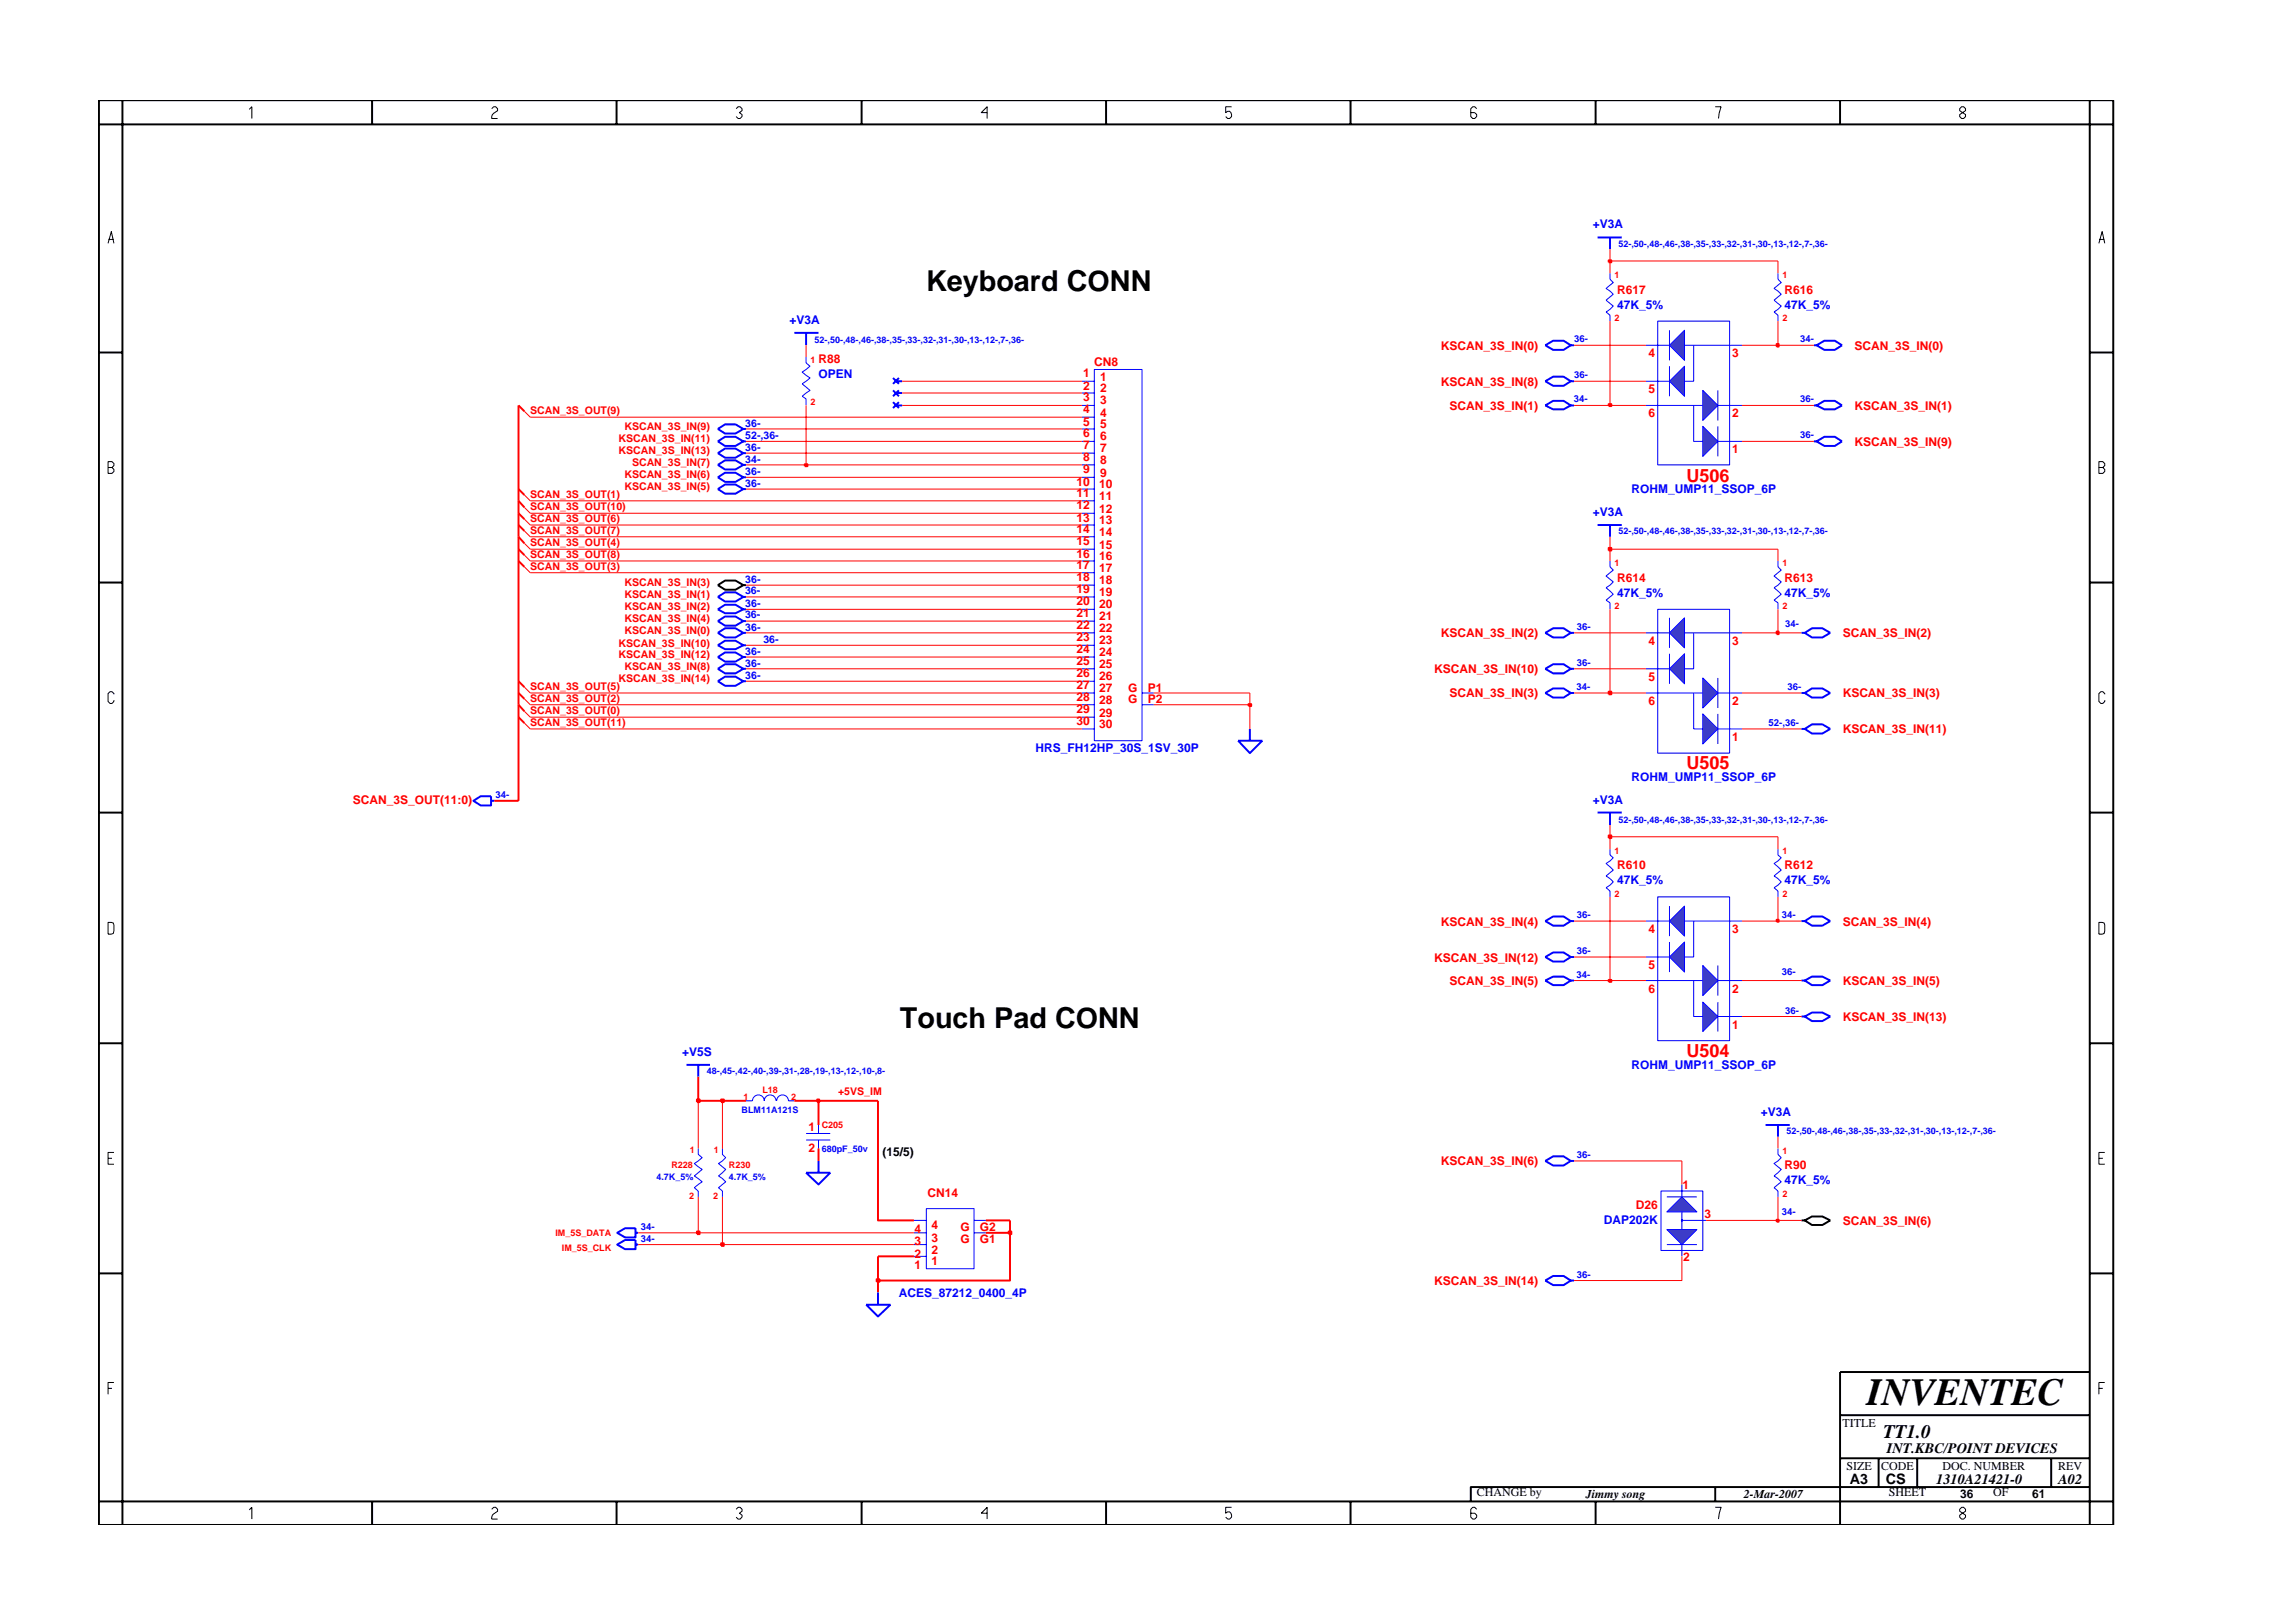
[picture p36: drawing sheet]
<svg xmlns="http://www.w3.org/2000/svg" width="297mm" height="210mm" viewBox="0 0 297 210" stroke-linecap="round" stroke-linejoin="round" font-family="sans-serif">
<defs><g id="words">
<text font-size="5" x="241.8" y="182">INVENTEC</text>
<g font-size="3.7">
<text x="120" y="37.7">Keyboard CONN</text>
<text x="116.6" y="133.1">Touch Pad CONN</text>
</g>
<text font-size="2.5" x="244" y="186.3">TT1.0</text>
<g font-size="2.3" fill="#f00">
<text x="218.5" y="62.4">U506</text>
<text x="218.5" y="99.6">U505</text>
<text x="218.5" y="137">U504</text>
</g>
<g font-size="1.9">
<text x="244.4" y="188.2">INT.KBC/POINT DEVICES</text>
<text x="239.6" y="192.2">A3</text>
<text x="244.3" y="192.3">CS</text>
<text x="250.8" y="192.2">1310A21421-0</text>
<text x="266.6" y="192.2">A02</text>
</g>
<g font-size="1.6" fill="#00f">
<text x="206.3" y="29.6">+V3A</text>
<text x="209.5" y="40">47K_5%</text>
<text x="231.2" y="40">47K_5%</text>
<text x="102.3" y="42">+V3A</text>
<text x="106" y="49">OPEN</text>
<text x="211.3" y="63.9">ROHM_UMP11_SSOP_6P</text>
<text x="206.3" y="66.8">+V3A</text>
<text x="209.5" y="77.3">47K_5%</text>
<text x="231.2" y="77.3">47K_5%</text>
<text x="134.1" y="97.5">HRS_FH12HP_30S_1SV_30P</text>
<text x="211.3" y="101.2">ROHM_UMP11_SSOP_6P</text>
<text x="206.3" y="104.2">+V3A</text>
<text x="209.5" y="114.6">47K_5%</text>
<text x="231.2" y="114.6">47K_5%</text>
<text x="88.4" y="136.8">+V5S</text>
<text x="211.3" y="138.4">ROHM_UMP11_SSOP_6P</text>
<text x="228.1" y="144.5">+V3A</text>
<text x="231.2" y="153.4">47K_5%</text>
<text x="207.7" y="158.5">DAP202K</text>
<text x="116.5" y="168">ACES_87212_0400_4P</text>
</g>
<g font-size="1.6" fill="#f00">
<text x="209.5" y="38">R617</text>
<text x="231.2" y="38">R616</text>
<text x="106" y="47">R88</text>
<text x="141.8" y="47.4">CN8</text>
<text x="186.6" y="45.3">KSCAN_3S_IN(0)</text>
<text x="213.5" y="46.2">4</text>
<text x="224.4" y="46.2">3</text>
<text x="240.2" y="45.3">SCAN_3S_IN(0)</text>
<text x="140.3" y="52">3</text>
<text x="140.3" y="50.5">2</text>
<text x="140.3" y="48.9">1</text>
<text x="140.3" y="53.5">4</text>
<text x="142.5" y="52.4">3</text>
<text x="142.5" y="50.8">2</text>
<text x="142.5" y="49.3">1</text>
<text x="142.5" y="54">4</text>
<text x="186.6" y="50">KSCAN_3S_IN(8)</text>
<text x="187.8" y="53.1">SCAN_3S_IN(1)</text>
<text x="213.5" y="50.9">5</text>
<text x="240.2" y="53.1">KSCAN_3S_IN(1)</text>
<text x="140.3" y="55.1">5</text>
<text x="140.3" y="56.6">6</text>
<text x="140.3" y="58.2">7</text>
<text x="140.3" y="59.8">8</text>
<text x="142.5" y="55.5">5</text>
<text x="142.5" y="57">6</text>
<text x="142.5" y="58.6">7</text>
<text x="213.5" y="54">6</text>
<text x="224.4" y="58.7">1</text>
<text x="224.4" y="54">2</text>
<text x="240.2" y="57.8">KSCAN_3S_IN(9)</text>
<text x="139.4" y="64.4">11</text>
<text x="139.4" y="66">12</text>
<text x="139.4" y="62.9">10</text>
<text x="140.3" y="61.3">9</text>
<text x="142.4" y="64.8">11</text>
<text x="142.4" y="63.3">10</text>
<text x="142.5" y="60.1">8</text>
<text x="142.5" y="61.8">9</text>
<text x="139.4" y="67.6">13</text>
<text x="139.4" y="69.1">14</text>
<text x="139.4" y="70.6">15</text>
<text x="142.4" y="66.4">12</text>
<text x="142.4" y="67.9">13</text>
<text x="142.4" y="69.5">14</text>
<text x="142.4" y="71.1">15</text>
<text x="139.4" y="76.9">19</text>
<text x="139.4" y="72.2">16</text>
<text x="139.4" y="73.7">17</text>
<text x="139.4" y="75.3">18</text>
<text x="142.4" y="77.2">19</text>
<text x="142.4" y="72.6">16</text>
<text x="142.4" y="74.1">17</text>
<text x="142.4" y="75.7">18</text>
<text x="209.5" y="75.4">R614</text>
<text x="231.2" y="75.4">R613</text>
<text x="139.4" y="78.4">20</text>
<text x="139.4" y="79.9">21</text>
<text x="139.4" y="81.5">22</text>
<text x="139.4" y="83.1">23</text>
<text x="142.4" y="78.8">20</text>
<text x="142.4" y="80.4">21</text>
<text x="142.4" y="81.9">22</text>
<text x="142.4" y="83.4">23</text>
<text x="186.6" y="82.6">KSCAN_3S_IN(2)</text>
<text x="213.5" y="83.6">4</text>
<text x="224.4" y="83.6">3</text>
<text x="238.7" y="82.6">SCAN_3S_IN(2)</text>
<text x="139.4" y="87.7">26</text>
<text x="139.4" y="89.2">27</text>
<text x="139.4" y="84.6">24</text>
<text x="139.4" y="86.2">25</text>
<text x="142.4" y="88.1">26</text>
<text x="142.4" y="89.7">27</text>
<text x="142.4" y="85">24</text>
<text x="142.4" y="86.6">25</text>
<text x="146.2" y="89.6">G</text>
<text x="148.7" y="89.6">P1</text>
<text x="185.8" y="87.2">KSCAN_3S_IN(10)</text>
<text x="213.5" y="88.2">5</text>
<text x="139.4" y="90.9">28</text>
<text x="139.4" y="92.4">29</text>
<text x="139.4" y="94">30</text>
<text x="142.4" y="91.2">28</text>
<text x="142.4" y="92.8">29</text>
<text x="142.4" y="94.3">30</text>
<text x="146.2" y="91.1">G</text>
<text x="148.7" y="91.1">P2</text>
<text x="187.8" y="90.4">SCAN_3S_IN(3)</text>
<text x="213.5" y="91.4">6</text>
<text x="224.4" y="91.4">2</text>
<text x="238.7" y="95">KSCAN_3S_IN(11)</text>
<text x="238.7" y="90.4">KSCAN_3S_IN(3)</text>
<text x="224.4" y="96">1</text>
<text x="45.7" y="104.2">SCAN_3S_OUT(11:0)</text>
<text x="209.5" y="112.6">R610</text>
<text x="231.2" y="112.6">R612</text>
<text x="186.6" y="119.9">KSCAN_3S_IN(4)</text>
<text x="238.7" y="119.9">SCAN_3S_IN(4)</text>
<text x="185.8" y="124.6">KSCAN_3S_IN(12)</text>
<text x="213.5" y="120.8">4</text>
<text x="213.5" y="125.5">5</text>
<text x="224.4" y="120.8">3</text>
<text x="187.8" y="127.6">SCAN_3S_IN(5)</text>
<text x="213.5" y="128.6">6</text>
<text x="224.4" y="128.6">2</text>
<text x="238.7" y="127.6">KSCAN_3S_IN(5)</text>
<text x="224.4" y="133.3">1</text>
<text x="238.7" y="132.3">KSCAN_3S_IN(13)</text>
<text x="104.7" y="146.5">1</text>
<text x="104.7" y="149.2">2</text>
<text x="120.2" y="155.1">CN14</text>
<text x="186.6" y="151">KSCAN_3S_IN(6)</text>
<text x="217.9" y="154">1</text>
<text x="231.2" y="151.5">R90</text>
<text x="118.5" y="161.3">3</text>
<text x="118.5" y="159.8">4</text>
<text x="120.7" y="160.9">3</text>
<text x="120.7" y="159.3">4</text>
<text x="124.4" y="161.1">G</text>
<text x="124.4" y="159.5">G</text>
<text x="126.9" y="161">G1</text>
<text x="126.9" y="159.5">G2</text>
<text x="211.9" y="156.6">D26</text>
<text x="220.8" y="157.8">3</text>
<text x="238.7" y="158.7">SCAN_3S_IN(6)</text>
<text x="118.5" y="164.5">1</text>
<text x="118.5" y="162.9">2</text>
<text x="120.7" y="163.9">1</text>
<text x="120.7" y="162.4">2</text>
<text x="185.8" y="166.5">KSCAN_3S_IN(14)</text>
<text x="218" y="163.4">2</text>
</g>
<g font-size="1.6">
<text x="114.3" y="149.8">(15/5)</text>
<text x="238.7" y="184.8">TITLE</text>
<text x="239.2" y="190.4">SIZE</text>
<text x="243.7" y="190.4">CODE</text>
<text x="251.6" y="190.4">DOC. NUMBER</text>
<text x="266.6" y="190.4">REV</text>
<text x="191.3" y="193.9">CHANGE by</text>
<text x="205.4" y="194.1">Jimmy song</text>
<text x="225.9" y="194.1">2-Mar-2007</text>
<text x="244.7" y="193.9">SHEET</text>
<text x="253.9" y="194.1">36</text>
<text x="258.2" y="193.9">OF</text>
<text x="263.3" y="194.1">61</text>
</g>
<g font-size="1.4" fill="#f00">
<text x="68.7" y="53.6">SCAN_3S_OUT(9)</text>
<text x="80.1" y="57.3">KSCAN_3S_IN(11)</text>
<text x="80.1" y="58.8">KSCAN_3S_IN(13)</text>
<text x="80.9" y="55.7">KSCAN_3S_IN(9)</text>
<text x="68.7" y="64.5">SCAN_3S_OUT(1)</text>
<text x="80.9" y="63.4">KSCAN_3S_IN(5)</text>
<text x="80.9" y="61.9">KSCAN_3S_IN(6)</text>
<text x="81.9" y="60.4">SCAN_3S_IN(7)</text>
<text x="68.7" y="70.7">SCAN_3S_OUT(4)</text>
<text x="68.7" y="69.2">SCAN_3S_OUT(7)</text>
<text x="68.7" y="67.7">SCAN_3S_OUT(6)</text>
<text x="68.7" y="66.1">SCAN_3S_OUT(10)</text>
<text x="68.7" y="73.9">SCAN_3S_OUT(3)</text>
<text x="68.7" y="72.3">SCAN_3S_OUT(8)</text>
<text x="80.9" y="77.5">KSCAN_3S_IN(1)</text>
<text x="80.9" y="75.9">KSCAN_3S_IN(3)</text>
<text x="80.1" y="83.8">KSCAN_3S_IN(10)</text>
<text x="80.9" y="80.6">KSCAN_3S_IN(4)</text>
<text x="80.9" y="79">KSCAN_3S_IN(2)</text>
<text x="80.9" y="82.2">KSCAN_3S_IN(0)</text>
<text x="68.7" y="89.4">SCAN_3S_OUT(5)</text>
<text x="80.1" y="88.3">KSCAN_3S_IN(14)</text>
<text x="80.1" y="85.2">KSCAN_3S_IN(12)</text>
<text x="80.9" y="86.8">KSCAN_3S_IN(8)</text>
<text x="68.7" y="94">SCAN_3S_OUT(11)</text>
<text x="68.7" y="92.5">SCAN_3S_OUT(0)</text>
<text x="68.7" y="91">SCAN_3S_OUT(2)</text>
<text x="108.6" y="141.8">+5VS_IM</text>
</g>
<g font-size="1.4" fill="#00f">
<text x="96.5" y="58.4">36-</text>
<text x="96.5" y="60">34-</text>
<text x="96.5" y="55.3">36-</text>
<text x="96.5" y="56.9">52-,36-</text>
<text x="96.5" y="61.6">36-</text>
<text x="96.5" y="63.1">36-</text>
<text x="96.5" y="76.9">36-</text>
<text x="96.5" y="75.6">36-</text>
<text x="96.5" y="80">36-</text>
<text x="96.5" y="78.7">36-</text>
<text x="96.5" y="81.7">36-</text>
<text x="98.9" y="83.3">36-</text>
<text x="96.5" y="88">36-</text>
<text x="96.5" y="86.4">36-</text>
<text x="96.5" y="84.9">36-</text>
</g>
<g font-size="1.2" fill="#00f">
<text x="209.7" y="32">52-,50-,48-,46-,38-,35-,33-,32-,31-,30-,13-,12-,7-,36-</text>
<text x="105.5" y="44.4">52-,50-,48-,46-,38-,35-,33-,32-,31-,30-,13-,12-,7-,36-</text>
<text x="203.9" y="44.3">36-</text>
<text x="233.2" y="44.3">34-</text>
<text x="203.9" y="52.1">34-</text>
<text x="203.9" y="49">36-</text>
<text x="233.2" y="52.1">36-</text>
<text x="233.2" y="56.8">36-</text>
<text x="209.7" y="69.2">52-,50-,48-,46-,38-,35-,33-,32-,31-,30-,13-,12-,7-,36-</text>
<text x="204.2" y="81.6">36-</text>
<text x="231.2" y="81.2">34-</text>
<text x="204.2" y="89.4">34-</text>
<text x="204.2" y="86.3">36-</text>
<text x="231.6" y="89.4">36-</text>
<text x="229.1" y="94">52-,36-</text>
<text x="64.2" y="103.4">34-</text>
<text x="209.7" y="106.6">52-,50-,48-,46-,38-,35-,33-,32-,31-,30-,13-,12-,7-,36-</text>
<text x="204.2" y="118.9">36-</text>
<text x="230.8" y="118.9">34-</text>
<text x="204.2" y="123.6">36-</text>
<text x="204.2" y="126.7">34-</text>
<text x="230.8" y="126.3">36-</text>
<text x="231.2" y="131.3">36-</text>
<text x="91.6" y="139.2">48-,45-,42-,40-,39-,31-,28-,19-,13-,12-,10-,8-</text>
<text x="96.1" y="144.1">BLM11A121S</text>
<text x="106.5" y="149.2">680pF_50v</text>
<text x="204.2" y="150">36-</text>
<text x="231.4" y="147">52-,50-,48-,46-,38-,35-,33-,32-,31-,30-,13-,12-,7-,36-</text>
<text x="85" y="152.9">4.7K_5%</text>
<text x="94.4" y="152.9">4.7K_5%</text>
<text x="83" y="159.3">34-</text>
<text x="83" y="160.9">34-</text>
<text x="230.8" y="157.3">34-</text>
<text x="204.2" y="165.6">36-</text>
</g>
<g font-size="1.2" fill="#f00">
<text x="209.2" y="36">1</text>
<text x="209.2" y="41.6">2</text>
<text x="230.9" y="36">1</text>
<text x="230.9" y="41.6">2</text>
<text x="105" y="47">1</text>
<text x="105" y="52.5">2</text>
<text x="209.2" y="73.4">1</text>
<text x="230.9" y="73.4">1</text>
<text x="209.2" y="78.9">2</text>
<text x="230.9" y="78.9">2</text>
<text x="209.2" y="110.6">1</text>
<text x="230.9" y="110.6">1</text>
<text x="209.2" y="116.2">2</text>
<text x="230.9" y="116.2">2</text>
<text x="96.3" y="142.4">1</text>
<text x="98.8" y="141.6">L18</text>
<text x="102.5" y="142.4">2</text>
<text x="89.4" y="149.4">1</text>
<text x="92.5" y="149.4">1</text>
<text x="106.5" y="146.2">C205</text>
<text x="230.9" y="149.5">1</text>
<text x="87" y="151.3">R228</text>
<text x="89.3" y="155.4">2</text>
<text x="92.4" y="155.4">2</text>
<text x="94.4" y="151.3">R230</text>
<text x="230.9" y="155.1">2</text>
<text x="71.9" y="160.1">IM_5S_DATA</text>
<text x="72.8" y="162.1">IM_5S_CLK</text>
</g>
</g></defs>
<path d="M67.9 70.4l.8 .7M67.9 71.9l.8 .8M67.9 92.1l.8 .8" fill="none" stroke="#f00" stroke-width=".13"/>
<path d="M67.2 69.5l.7 .9M67.2 71.1l.7 .8M67.2 91.3l.7 .8" fill="none" stroke="#f00" stroke-width=".25"/>
<path d="M93 75.8l.9-.6h1.4l1 .6-1 .6h-1.4zM96.3 75.8h.3M233.4 158.1h.4M233.8 158.1l.9-.5h1.4l1 .5-1 .6h-1.4z" fill="none" stroke="#000" stroke-width=".25"/>
<g fill="none" stroke="#00f" stroke-width=".13">
<path d="M230.3 35.4v.8l.4 .4-.9 .8 .9 .7-.9 .8 .9 .8-.9 .7 .5 .4v.8M140.2 50.9h1.6M140.2 49.4h1.6M140.2 54h1.6M140.2 52.5h1.6M140.2 57.2h1.6M140.2 55.6h1.6M140.2 58.7h1.6M141.8 47.9h6.1v48.1h-6.1zM140.2 60.2h1.6M140.2 63.4h1.6M140.2 61.8h1.6"/>
<path d="M140.2 66.5h1.6M140.2 64.9h1.6M140.2 69.5h1.6M140.2 68h1.6M140.2 72.7h1.6M140.2 71.1h1.6M140.2 75.8h1.6M140.2 74.2h1.6M140.2 78.9h1.6M140.2 77.3h1.6M140.2 82h1.6M140.2 80.5h1.6"/>
<path d="M140.2 85.1h1.6M140.2 83.6h1.6M140.2 88.3h1.6M140.2 86.6h1.6M140.2 91.3h1.6M140.2 89.8h1.6M140.2 94.4h1.6M140.2 92.9h1.6M147.9 91.3h1.6M147.9 89.8h1.6M208.6 110v.8l.4 .3-.9 .8 .9 .8-.9 .8 .9 .7-.9 .8 .5 .4v.8M93.6 148.8v.7l.4 .5-.9 .7 .9 .8-.9 .8 .9 .8-.9 .8 .5 .4v.8"/>
<path d="M118.4 158.1h1.6M118.4 159.7h1.6M120 156.6h6.2v7.8h-6.2zM126.2 158.1h1.5M126.2 159.7h1.5M118.4 161.2h1.6M118.4 162.8h1.6"/>
</g>
<g fill="none" stroke="#00f" stroke-width=".25">
<path d="M93 57.2l.9-.6h1.4l1 .6-1 .6h-1.4zM96.3 57.2h.3M115.7 50.6l.7 .7M116.1 50.9h.8M116.4 50.6l-.7 .7M200.2 49.4l1-.6h1.4l.9 .6-.9 .6h-1.4zM200.2 44.7l1-.6h1.4l.9 .6-.9 .6h-1.4zM203.5 49.4h.4M203.5 44.7h.4M235 52.5h.3M235.3 52.5l1-.6h1.4l.9 .6-.9 .5h-1.4zM93 80.5l.9-.6h1.4l1 .6-1 .6h-1.4z"/>
<path d="M93 88.3l.9-.6h1.4l1 .6-1 .5h-1.4zM96.3 80.5h.3M96.3 88.3h.3M200.2 82l1-.6h1.4l.9 .6-.9 .6h-1.4zM200.2 89.8l1-.6h1.4l.9 .6-.9 .6h-1.4zM203.5 82h.4M203.5 89.8h.4M233.4 94.4h.4M233.8 94.4l.9-.6h1.4l1 .6-1 .6h-1.4zM233.4 119.3h.4M233.8 119.3l.9-.6h1.4l1 .6-1 .6h-1.4zM88.9 138h3.1"/>
<path d="M90.5 138v1.5M200.2 124l1-.6h1.4l.9 .6-.9 .6h-1.4zM203.5 124h.4M80 159.7l1-.6h1.3v1.2h-1.3zM82.3 159.7h.4M228.7 145.7h3.1M230.3 145.7v1.6"/>
</g>
<path d="M215.9 157l2-1.9 1.9 1.9z" fill="#3c3cc8"/>
<path d="M215.9 157l2-1.9 1.9 1.9z" fill="none" stroke="#00f" stroke-width=".13"/>
<path d="M215.9 159.3h3.9l-1.9 1.9z" fill="#3c3cc8"/>
<path d="M215.9 159.3h3.9l-1.9 1.9zM215.9 155.1h3.9M217.9 158.1h3.1M215.9 161.2h3.9" fill="none" stroke="#00f" stroke-width=".13"/>
<circle cx="217.9" cy="158.1" r=".08" fill="#3c3cc8"/>
<g fill="none" stroke="#00f" stroke-width=".13">
<path d="M208.6 35.4v.8l.4 .4-.9 .8 .9 .7-.9 .8 .9 .8-.9 .7 .5 .4v.8M213.2 119.3h3.1M214.7 116.2h9.4v18.6h-9.4zM213.2 124h3.1M213.2 127h7.4M90.5 148.8v.7l.5 .5-1.1 .7 1.1 .8-1.1 .8 1.1 .8-1.1 .8 .6 .4v.8M104.4 146.8h3.2M104.4 147.7h3.2M106 145.7v1.1M106 147.7v1.1M215.2 154.3h5.4v7.7h-5.4zM217.9 153.4v1.7"/>
<path d="M217.9 157v2.3M230.3 148.8v.7l.4 .5-.9 .7 .9 .8-.9 .8 .9 .8-.9 .8 .5 .4v.8M217.9 161.2v1.6"/>
<circle cx="217.9" cy="158.1" r=".08"/>
</g>
<path d="M67.9 53.3l.8 .7M67.9 65.7l.8 .8M67.9 73.4l.8 .8M67.9 68.8l.8 .7M67.9 67.3l.8 .7" fill="none" stroke="#f00" stroke-width=".13"/>
<path d="M67.2 52.5l.7 .8M67.2 64.9l.7 .8M67.2 72.7l.7 .7M67.2 68l.7 .8M67.2 66.5l.7 .8" fill="none" stroke="#f00" stroke-width=".25"/>
<g fill="none" stroke="#00f" stroke-width=".25">
<path d="M207 30.8h3.1M208.6 30.8v1.5M93 55.6l.9-.6h1.4l1 .6-1 .6h-1.4zM93 58.7l.9-.6h1.4l1 .6-1 .6h-1.4zM96.3 55.6h.3M96.3 58.7h.3M235 57.2h.3M235.3 57.2l1-.6h1.4l.9 .6-.9 .6h-1.4zM93 77.3l.9-.6h1.4l1 .6-1 .6h-1.4zM93 60.2l.9-.6h1.4l1 .6-1 .6h-1.4zM93 78.9l.9-.6h1.4l1 .6-1 .5h-1.4zM96.3 77.3h.3"/>
<path d="M96.3 60.2h.3M96.3 78.9h.3M207 68h3.1M208.6 68v1.5M93 83.6l.9-.6h1.4l1 .6-1 .5h-1.4zM93 82l.9-.6h1.4l1 .6-1 .6h-1.4zM93 85.1l.9-.6h1.4l1 .6-1 .6h-1.4zM96.3 82h.3M96.3 83.6h.3M96.3 85.1h.3M160.4 96h3.1l-1.6 1.6zM161.9 94.4v1.6"/>
<path d="M200.2 86.6l1-.6h1.4l.9 .6-.9 .6h-1.4zM203.5 86.6h.4M233.4 82h.4M233.4 89.8h.4M233.8 82l.9-.6h1.4l1 .6-1 .6h-1.4zM233.8 89.8l.9-.6h1.4l1 .6-1 .6h-1.4zM200.2 119.3l1-.6h1.4l.9 .6-.9 .6h-1.4zM203.5 119.3h.4M207 105.3h3.1M208.6 105.3v1.6M200.2 127l1-.5h1.4l.9 .5-.9 .6h-1.4zM203.5 127h.4"/>
<path d="M233.4 131.7h.4M233.8 131.7l.9-.5h1.4l1 .5-1 .6h-1.4zM104.4 151.9h3.2l-1.6 1.5zM106 150.4v1.5"/>
</g>
<path d="M216.3 119.3l1.9-1.9v3.9z" fill="#3c3cc8"/>
<path d="M216.3 119.3l1.9-1.9v3.9zM216.3 117.4v3.9" fill="none" stroke="#00f" stroke-width=".13"/>
<path d="M218.2 122v3.9l-1.9-1.9z" fill="#3c3cc8"/>
<path d="M219.4 119.3v4.7h-1.2M216.3 122v3.9M218.2 122v3.9l-1.9-1.9zM222.5 131.7h3.2M222.5 127h3.2" fill="none" stroke="#00f" stroke-width=".13"/>
<path d="M220.6 125.1l1.9 1.9-1.9 2z" fill="#3c3cc8"/>
<path d="M220.6 125.1l1.9 1.9-1.9 2zM222.5 125.1v3.9" fill="none" stroke="#00f" stroke-width=".13"/>
<path d="M220.6 129.8l1.9 1.9-1.9 1.9z" fill="#3c3cc8"/>
<path d="M208.6 72.7v.7l.4 .5-.9 .7 .9 .8-.9 .7 .9 .9-.9 .8 .5 .3v.8M214.7 78.9h9.4v18.7h-9.4zM213.2 86.6h3.1M213.2 82h3.1M213.2 89.8h7.4M218.2 119.3h7.5M219.4 127v4.7h1.2M220.6 129.8l1.9 1.9-1.9 1.9zM222.5 129.8v3.8" fill="none" stroke="#00f" stroke-width=".13"/>
<path d="M216.3 82l1.9-2v3.9z" fill="#3c3cc8"/>
<path d="M216.3 82l1.9-2v3.9zM216.3 80v3.9" fill="none" stroke="#00f" stroke-width=".13"/>
<path d="M218.2 84.7v3.9l-1.9-2z" fill="#3c3cc8"/>
<path d="M216.3 84.7v3.9M218.2 84.7v3.9l-1.9-2zM219.4 82v4.6h-1.2M222.5 94.4h3.2M222.5 89.8h3.2" fill="none" stroke="#00f" stroke-width=".13"/>
<path d="M220.6 87.8l1.9 2-1.9 1.9z" fill="#3c3cc8"/>
<path d="M220.6 87.8l1.9 2-1.9 1.9zM222.5 87.8v3.9" fill="none" stroke="#00f" stroke-width=".13"/>
<path d="M220.6 92.5l1.9 1.9-1.9 2z" fill="#3c3cc8"/>
<path d="M213.2 49.4h3.1M213.2 44.7h3.1M213.2 52.5h7.4M214.7 41.6h9.4v18.6h-9.4zM218.2 82h7.5M219.4 89.8v4.6h1.2M220.6 92.5l1.9 1.9-1.9 2zM222.5 92.5v3.9M96.6 142.6h.9a.76 .76 0 0 1 .7-.8 .76 .76 0 0 1 .8 .8 .76 .76 0 0 1 .8-.8 .76 .76 0 0 1 .7 .8M100.6 142.6a.76 .76 0 0 1 .8-.8 .76 .76 0 0 1 .7 .8h.8" fill="none" stroke="#00f" stroke-width=".13"/>
<path d="M102.9 43.1h3.1M104.4 43.1v1.6M115.7 49l.7 .7M116.1 49.4h.8M116.4 49l-.7 .7M93 63.4l.9-.6h1.4l1 .6-1 .6h-1.4zM96.3 63.4h.3M93 86.6l.9-.6h1.4l1 .6-1 .6h-1.4zM96.3 86.6h.3M61.3 103.7l1-.5h1.3v1.1h-1.3zM63.6 103.7h.4" fill="none" stroke="#00f" stroke-width=".25"/>
<path d="M67.9 89l.8 .8" fill="none" stroke="#f00" stroke-width=".13"/>
<path d="M67.2 88.3l.7 .7" fill="none" stroke="#f00" stroke-width=".25"/>
<path d="M216.3 44.7l1.9-1.9v3.9z" fill="#3c3cc8"/>
<path d="M216.3 44.7l1.9-1.9v3.9zM216.3 42.8v3.9" fill="none" stroke="#00f" stroke-width=".13"/>
<path d="M216.3 49.4l1.9-2v3.9z" fill="#3c3cc8"/>
<path d="M216.3 49.4l1.9-2v3.9zM216.3 47.4v3.9M219.4 44.7v4.7h-1.2M222.5 57.2h3.2M222.5 52.5h3.2" fill="none" stroke="#00f" stroke-width=".13"/>
<path d="M220.6 50.6l1.9 1.9-1.9 2z" fill="#3c3cc8"/>
<path d="M220.6 50.6l1.9 1.9-1.9 2zM222.5 50.6v3.9" fill="none" stroke="#00f" stroke-width=".13"/>
<path d="M220.6 55.2l1.9 2-1.9 1.9z" fill="#3c3cc8"/>
<path d="M104.4 46.3v.7l.5 .4-1 .8 1 .8-1 .7 1 .9-1 .7 .5 .4v.8M218.2 44.7h7.5M219.4 52.5v4.7h1.2M220.6 55.2l1.9 2-1.9 1.9zM222.5 55.2v3.9M230.3 72.7v.7l.4 .5-.9 .7 .9 .8-.9 .7 .9 .9-.9 .8 .5 .3v.8M230.3 110v.8l.4 .3-.9 .8 .9 .8-.9 .8 .9 .7-.9 .8 .5 .4v.8" fill="none" stroke="#00f" stroke-width=".13"/>
<g fill="none" stroke="#00f" stroke-width=".25">
<path d="M115.7 52.1l.7 .8M116.1 52.5h.8M116.4 52.1l-.7 .8M200.2 52.5l1-.6h1.4l.9 .6-.9 .5h-1.4zM203.5 52.5h.4M235 44.7h.3M235.3 44.7l1-.6h1.4l.9 .6-.9 .6h-1.4zM93 61.8l.9-.6h1.4l1 .6-1 .6h-1.4zM96.3 61.8h.3M233.4 127h.4M233.8 127l.9-.5h1.4l1 .5-1 .6h-1.4zM200.2 150.4l1-.6h1.4l.9 .6-.9 .6h-1.4z"/>
<path d="M203.5 150.4h.4M80 161.2l1-.6h1.3v1.2h-1.3zM82.3 161.2h.4M112.2 169h3.1l-1.6 1.5zM113.7 167.4v1.6M200.2 165.9l1-.6h1.4l.9 .6-.9 .6h-1.4zM203.5 165.9h.4"/>
</g>
<path d="M67.9 64.1l.8 .8M67.9 93.7l.8 .7M67.9 90.5l.8 .8" fill="none" stroke="#f00" stroke-width=".13"/>
<path d="M67.2 63.4l.7 .7M67.2 92.9l.7 .8M67.2 89.8l.7 .7M113.7 165.9v1.5" fill="none" stroke="#f00" stroke-width=".25"/>
<path d="M113.6 165.7h.3v.4h-.3z" fill="#8e2323"/>
<path d="M130.8 159.7v6.2h-17.1v-3.1h4.7M113.6 165.7h.3v.4h-.3z" fill="none" stroke="#f00" stroke-width=".25"/>
<path d="M82.7 161.2h10.9M217.9 162.8v3.1h-14" fill="none" stroke="#f00" stroke-width=".13"/>
<path d="M93.4 161.1h.4v.3h-.4z" fill="#8e2323"/>
<path d="M93.4 161.1h.4v.3h-.4z" fill="none" stroke="#f00" stroke-width=".25"/>
<path d="M82.7 159.7h7.8M93.6 155.1v6.1h24.8" fill="none" stroke="#f00" stroke-width=".13"/>
<path d="M90.3 159.5h.3v.4h-.3z" fill="#8e2323"/>
<path d="M90.3 159.5h.3v.4h-.3zM127.7 159.7h3.1" fill="none" stroke="#f00" stroke-width=".25"/>
<path d="M90.5 155.1v4.6h27.9" fill="none" stroke="#f00" stroke-width=".13"/>
<path d="M130.7 159.5h.3v.4h-.3z" fill="#8e2323"/>
<path d="M113.7 142.6v15.5h4.7M127.7 158.1h3.1v1.6M130.7 159.5h.3v.4h-.3z" fill="none" stroke="#f00" stroke-width=".25"/>
<path d="M221 158.1h9.3" fill="none" stroke="#f00" stroke-width=".13"/>
<path d="M230.2 158h.2v.3h-.2z" fill="#8e2323"/>
<path d="M106 142.6v3.1M106 148.8v1.6M230.2 158h.2v.3h-.2z" fill="none" stroke="#f00" stroke-width=".25"/>
<path d="M90.5 142.6v6.2M93.6 142.6v6.2M203.9 150.4h14v3M230.3 155.1v3h3.1M230.3 147.3v1.5" fill="none" stroke="#f00" stroke-width=".13"/>
<path d="M90.3 142.4h.3v.4h-.3z" fill="#8e2323"/>
<path d="M90.5 139.5v3.1h3.1M90.3 142.4h.3v.4h-.3z" fill="none" stroke="#f00" stroke-width=".25"/>
<path d="M93.4 142.4h.4v.4h-.4z" fill="#8e2323"/>
<path d="M93.4 142.4h.4v.4h-.4zM93.6 142.6h3M102.9 142.6h3.1" fill="none" stroke="#f00" stroke-width=".25"/>
<path d="M105.9 142.4h.2v.4h-.2z" fill="#8e2323"/>
<path d="M105.9 142.4h.2v.4h-.2zM106 142.6h7.7" fill="none" stroke="#f00" stroke-width=".25"/>
<path d="M203.9 127h4.7M225.7 131.7h7.7" fill="none" stroke="#f00" stroke-width=".13"/>
<path d="M208.4 126.9h.3v.3h-.3z" fill="#8e2323"/>
<path d="M208.4 126.9h.3v.3h-.3z" fill="none" stroke="#f00" stroke-width=".25"/>
<path d="M203.9 119.3h9.3M208.6 116.2v10.8h4.6M225.7 119.3h4.6M203.9 124h9.3M225.7 127h7.7" fill="none" stroke="#f00" stroke-width=".13"/>
<path d="M230.2 119.2h.2v.2h-.2z" fill="#8e2323"/>
<path d="M230.2 119.2h.2v.2h-.2z" fill="none" stroke="#f00" stroke-width=".25"/>
<path d="M208.6 108.4v1.6M230.3 116.2v3.1h3.1M230.3 108.4v1.6" fill="none" stroke="#f00" stroke-width=".13"/>
<path d="M208.4 108.2h.3v.4h-.3z" fill="#8e2323"/>
<path d="M67.2 89.8v13.9h-3.2M208.4 108.2h.3v.4h-.3z" fill="none" stroke="#f00" stroke-width=".25"/>
<path d="M68.7 94.4h71.5M68.7 92.9h71.5M68.7 91.3h71.5M149.5 91.3h12.4v3.1M225.7 94.4h7.7M208.6 106.9v1.5h21.7" fill="none" stroke="#f00" stroke-width=".13"/>
<path d="M161.7 91.2h.4v.3h-.4z" fill="#8e2323"/>
<path d="M67.2 88.3v1.5M161.7 91.2h.4v.3h-.4z" fill="none" stroke="#f00" stroke-width=".25"/>
<path d="M68.7 89.8h71.5M149.5 89.8h12.4v1.5M203.9 89.8h4.7" fill="none" stroke="#f00" stroke-width=".13"/>
<path d="M208.4 89.6h.3v.3h-.3z" fill="#8e2323"/>
<path d="M67.2 72.7v15.6M208.4 89.6h.3v.3h-.3z" fill="none" stroke="#f00" stroke-width=".25"/>
<path d="M208.6 78.9v10.9h4.6M96.6 88.3h43.6M96.6 86.6h43.6M96.6 85.1h43.6M96.6 83.6h43.6M96.6 82h43.6M203.9 86.6h9.3M203.9 82h9.3M225.7 89.8h7.7M225.7 82h4.6" fill="none" stroke="#f00" stroke-width=".13"/>
<path d="M230.2 81.8h.2v.4h-.2z" fill="#8e2323"/>
<path d="M67.2 69.5v3.2M230.2 81.8h.2v.4h-.2z" fill="none" stroke="#f00" stroke-width=".25"/>
<path d="M68.7 74.2h71.5M68.7 72.7h71.5M68.7 71.1h71.5M96.6 78.9h43.6M96.6 77.3h43.6M96.6 75.8h43.6M208.6 71.1v1.6M230.3 78.9v3.1h3.1M230.3 71.1v1.6M96.6 80.5h43.6" fill="none" stroke="#f00" stroke-width=".13"/>
<path d="M208.4 71h.3v.3h-.3z" fill="#8e2323"/>
<path d="M67.2 52.5v17M208.4 71h.3v.3h-.3z" fill="none" stroke="#f00" stroke-width=".25"/>
<path d="M68.7 69.5h71.5M68.7 68h71.5M68.7 66.5h71.5M68.7 64.9h71.5M96.6 63.4h43.6M96.6 61.8h43.6M96.6 60.2h7.8M208.6 69.5v1.6h21.7" fill="none" stroke="#f00" stroke-width=".13"/>
<path d="M104.3 60.1h.3v.3h-.3z" fill="#8e2323"/>
<path d="M104.3 60.1h.3v.3h-.3z" fill="none" stroke="#f00" stroke-width=".25"/>
<path d="M68.7 54h71.5M96.6 58.7h43.6M96.6 57.2h43.6M96.6 55.6h43.6M104.4 52.5v7.7h35.8M116.9 52.5h23.3M203.9 52.5h4.7M225.7 57.2h9.3" fill="none" stroke="#f00" stroke-width=".13"/>
<path d="M208.4 52.4h.3v.2h-.3z" fill="#8e2323"/>
<path d="M208.4 52.4h.3v.2h-.3z" fill="none" stroke="#f00" stroke-width=".25"/>
<path d="M104.4 44.7v1.6M116.9 50.9h23.3M116.9 49.4h23.3M203.9 49.4h9.3M203.9 44.7h9.3M208.6 41.6v10.9h4.6M225.7 52.5h9.3M225.7 44.7h4.6" fill="none" stroke="#f00" stroke-width=".13"/>
<path d="M230.2 44.6h.2v.3h-.2z" fill="#8e2323"/>
<path d="M230.2 44.6h.2v.3h-.2z" fill="none" stroke="#f00" stroke-width=".25"/>
<path d="M208.6 33.8v1.6M230.3 33.8v1.6M230.3 41.6v3.1h4.7" fill="none" stroke="#f00" stroke-width=".13"/>
<path d="M208.4 33.7h.3v.3h-.3z" fill="#8e2323"/>
<path d="M208.4 33.7h.3v.3h-.3z" fill="none" stroke="#f00" stroke-width=".25"/>
<path d="M208.6 32.3v1.5h21.7" fill="none" stroke="#f00" stroke-width=".13"/>
<g fill="none" stroke="#000" stroke-width=".25">
<path d="M12.8 13h261v184.6h-261zM12.8 16.1h261M15.9 13v184.6M48.2 13v3.1M79.9 13v3.1M111.6 13v3.1M143.3 13v3.1M174.9 13v3.1M206.7 13v3.1M238.4 13v3.1M270.7 13v184.6M12.8 45.7h3.1"/>
<path d="M270.7 45.7h3.1M12.8 75.5h3.1M270.7 75.5h3.1M12.8 105.3h3.1M270.7 105.3h3.1M12.8 135.2h3.1M270.7 135.2h3.1M12.8 165h3.1M270.7 165h3.1M270.7 177.7h-32.3v19.9M12.8 194.5h261M48.2 194.5v3.1"/>
<path d="M79.9 194.5v3.1M111.6 194.5v3.1M143.3 194.5v3.1M174.9 194.5v3.1M206.7 194.5v3.1M222.2 192.6v1.9M238.4 183.3h32.3M238.4 188.9h32.3M243.4 188.9v3.7M248.4 188.9v3.7M265.7 188.9v3.7M270.7 192.6h-80.2v1.9"/>
</g>
<g fill="none" stroke="#000" stroke-width=".13">
<path d="M32.3 14.2l.3-.4v1.6M63.7 14.1l.3-.3h.2l.3 .3v.2l-.5 .4-.3 .4v.3h.8M95.4 14.1l.2-.3h.3l.2 .3v.2l-.3 .3 .3 .2v.3l-.2 .3h-.3l-.2-.3M127.9 14.6h-.8l.8-.8v1.6M159.5 13.8h-.7v.8l.2-.2a.5 .5 0 0 1 .5 .7l-.2 .3h-.3l-.2-.3M191.3 14.1l-.3-.3h-.2l-.3 .3v1l.3 .3h.2l.3-.3v-.3l-.3-.2h-.5M222.2 13.8h.8l-.4 1.6M253.9 14.1l.2-.3h.3l.2 .3v.2l-.7 .5v.3l.2 .3h.3l.2-.3v-.3l-.7-.5zM14 31.5l.4-1.5 .4 1.5M14.1 31h.6M271.9 31.5l.4-1.5 .4 1.5M272 31h.6"/>
<path d="M14 59.8h.5l.3 .3v.2l-.3 .3 .3 .2v.3l-.3 .2h-.5zM14 60.6h.5M271.9 60.6h.5l.3-.3v-.2l-.3-.3h-.5v1.5h.5l.3-.2v-.3l-.3-.2M14.8 89.9l-.3-.3h-.2l-.3 .3v1l.3 .2h.2l.3-.2v-.2M272.7 89.9l-.3-.3h-.3l-.2 .3v1l.2 .2h.3l.3-.2v-.2M14 119.5l.7 .1 .1 .2-.1 1.1-.7 .1zM271.9 119.5l.7 .1 .1 .2-.1 1.1-.7 .1zM14 150.1h.5M14.8 149.3h-.8v1.5h.8M271.9 150.1h.5M272.7 149.3h-.8v1.5h.8M14 179.9h.5"/>
<path d="M14.8 179.1h-.8v1.5M271.9 179.9h.5M272.7 179.1h-.8v1.5M32.3 195.6l.3-.3v1.5M63.7 195.5l.3-.2h.2l.3 .2v.3l-.7 .5-.1 .2v.3h.8M95.4 195.5l.2-.2h.3l.2 .2v.3l-.3 .2 .3 .3v.2l-.2 .3h-.3l-.2-.3M127.9 196h-.8l.8-.7v1.5M159.5 195.3h-.7v.7l.2-.1a.5 .5 0 0 1 .5 .6l-.2 .3h-.3l-.2-.3M191.3 195.5l-.3-.2h-.2l-.3 .2v1l.3 .3h.2l.3-.3v-.2l-.3-.3h-.5M222.2 195.3h.8l-.4 1.5M254.1 195.3l-.2 .2v.3l.7 .5v.2l-.2 .3h-.3l-.2-.3v-.2l.7-.5v-.3l-.2-.2z"/>
</g>
<use href="#words"/>
</svg>
